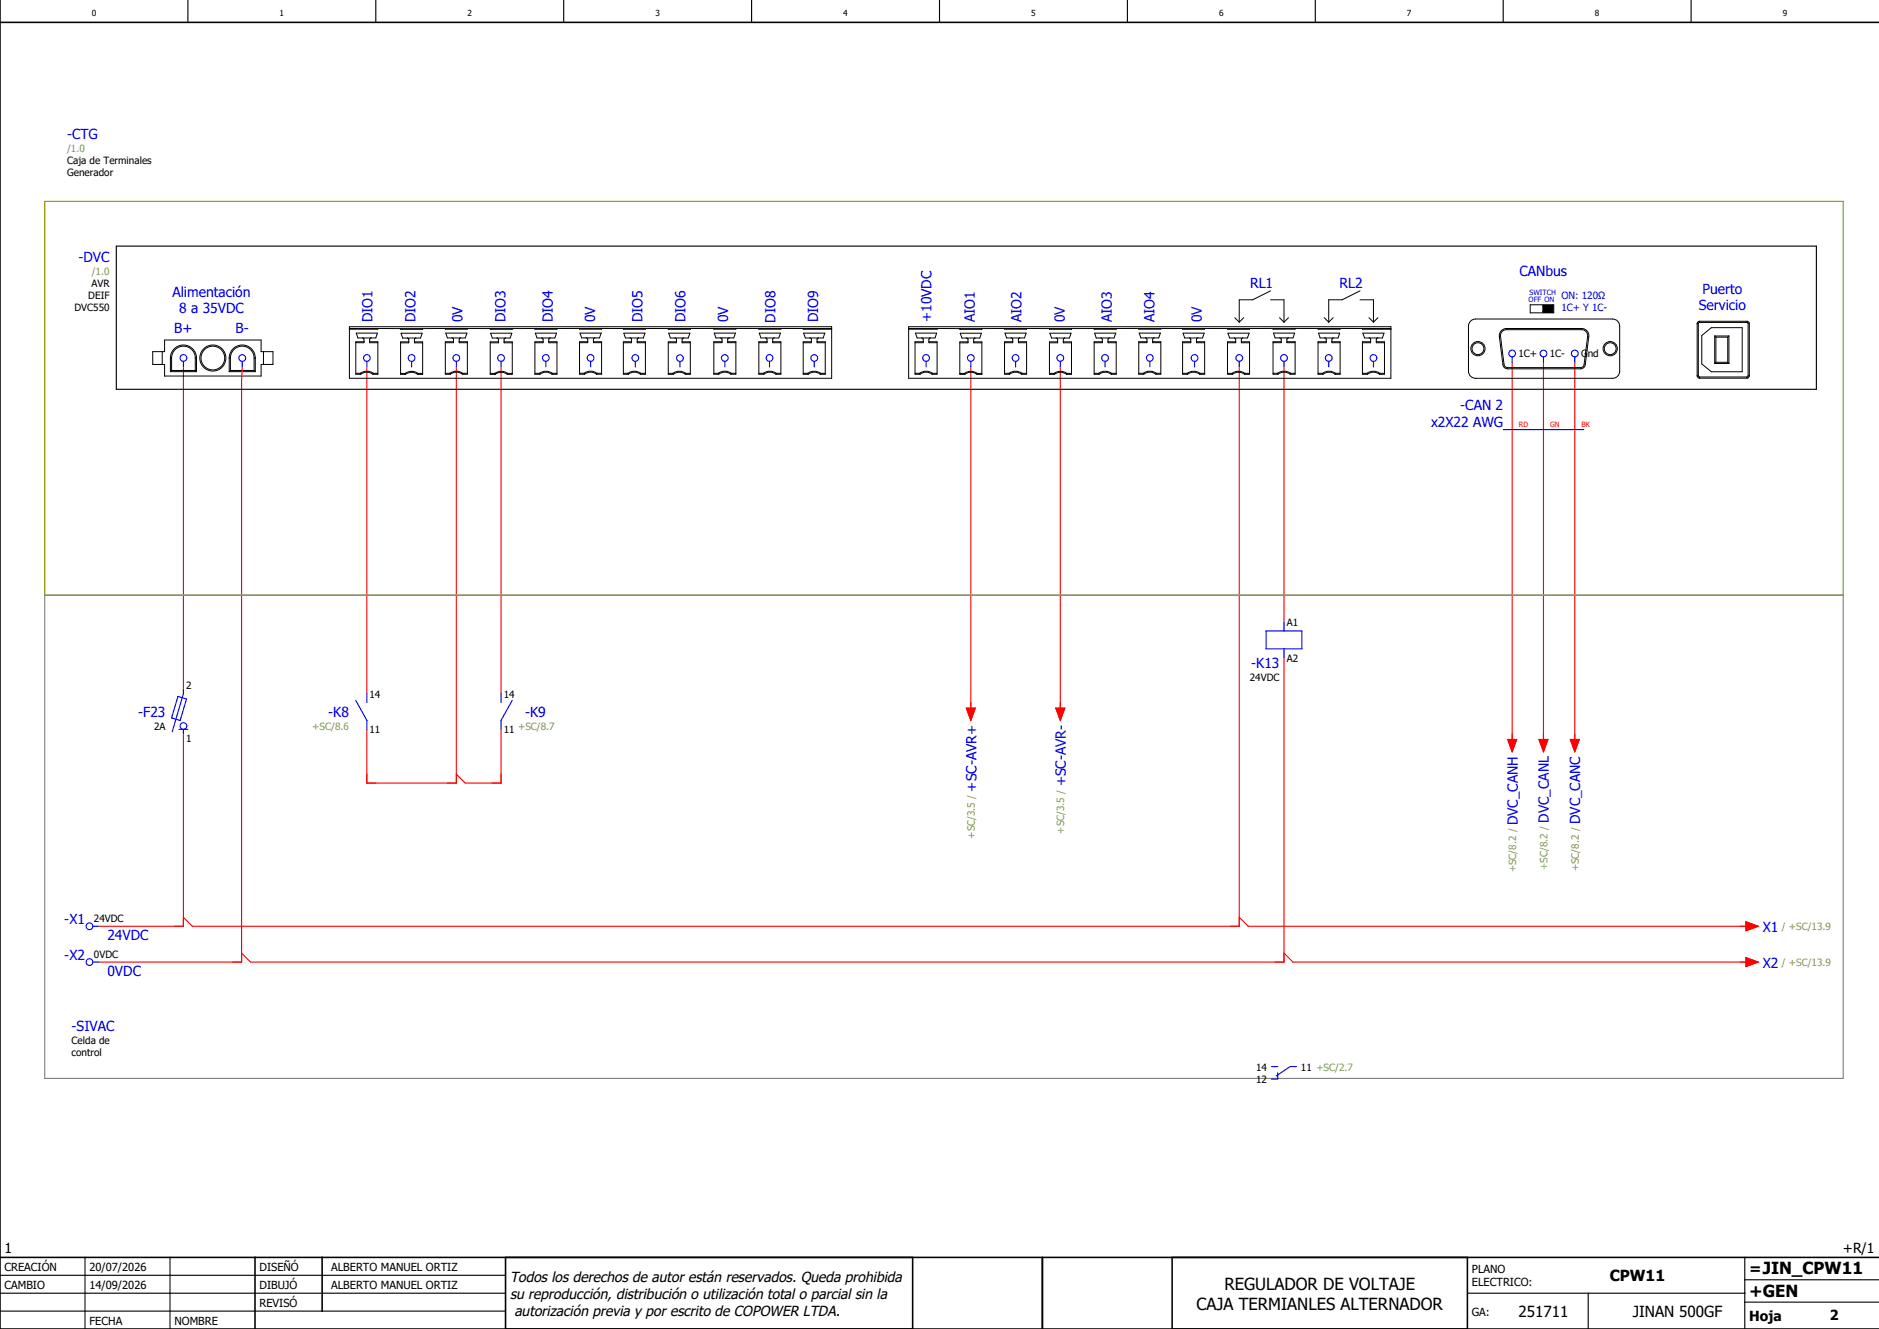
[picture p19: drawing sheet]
<svg xmlns="http://www.w3.org/2000/svg" width="420mm" height="297mm" viewBox="0 0 420 297" stroke-linecap="round" stroke-linejoin="round" font-family="sans-serif">
<defs><g id="words">
<g font-size="3.7">
<text x="267.5" y="292.7">CAJA TERMIANLES ALTERNADOR</text>
<text x="273.7" y="288.2">REGULADOR DE VOLTAJE</text>
<text x="391" y="289.8">+GEN</text>
</g>
<g font-size="3.4">
<text x="359.8" y="286.4">CPW11</text>
<text x="391" y="284.6">=JIN_CPW11</text>
<text x="339.4" y="294.4">251711</text>
<text x="365" y="294.4">JINAN 500GF</text>
</g>
<g font-size="3.2">
<text x="114" y="286.5">Todos los derechos de autor están reservados. Queda prohibida</text>
<text x="114" y="290.2">su reproducción, distribución o utilización total o parcial sin la</text>
<text x="115" y="294">autorización previa y por escrito de COPOWER LTDA.</text>
</g>
<g font-size="3.1" fill="#00f">
<text x="15" y="31">-CTG</text>
<text x="17.5" y="58.6">-DVC</text>
<text x="279.4" y="64.4">RL1</text>
<text x="299.4" y="64.4">RL2</text>
<text x="339.7" y="61.8">CANbus</text>
<text x="380.5" y="65.6">Puerto</text>
<text x="38.5" y="66.3">Alimentación</text>
<text x="40" y="70">8 a 35VDC</text>
<text x="143.6" y="72" transform="rotate(-90 143.6 72)">DIO5</text>
<text x="268.6" y="72" transform="rotate(-90 268.6 72)">0V</text>
<text x="379.7" y="69.4">Servicio</text>
<text x="39" y="74.4">B+</text>
<text x="52.7" y="74.4">B-</text>
<text x="83.2" y="72" transform="rotate(-90 83.2 72)">DIO1</text>
<text x="92.9" y="72" transform="rotate(-90 92.9 72)">DIO2</text>
<text x="103.3" y="72" transform="rotate(-90 103.3 72)">0V</text>
<text x="113" y="72" transform="rotate(-90 113 72)">DIO3</text>
<text x="123.5" y="72" transform="rotate(-90 123.5 72)">DIO4</text>
<text x="133.1" y="72" transform="rotate(-90 133.1 72)">0V</text>
<text x="153.2" y="72" transform="rotate(-90 153.2 72)">DIO6</text>
<text x="162.8" y="72.1" transform="rotate(-90 162.8 72.1)">0V</text>
<text x="173.3" y="72.1" transform="rotate(-90 173.3 72.1)">DIO8</text>
<text x="182.9" y="72" transform="rotate(-90 182.9 72)">DIO9</text>
<text x="208.2" y="72" transform="rotate(-90 208.2 72)">+10VDC</text>
<text x="217.9" y="72" transform="rotate(-90 217.9 72)">AIO1</text>
<text x="228.3" y="72" transform="rotate(-90 228.3 72)">AIO2</text>
<text x="238" y="72" transform="rotate(-90 238 72)">0V</text>
<text x="248.5" y="72" transform="rotate(-90 248.5 72)">AIO3</text>
<text x="258.1" y="72" transform="rotate(-90 258.1 72)">AIO4</text>
<text x="319.9" y="95.4">x2X22 AWG</text>
<text x="326.4" y="91.6">-CAN 2</text>
<text x="279.7" y="149.2">-K13</text>
<text x="30.9" y="160.2">-F23</text>
<text x="73.4" y="160.2">-K8</text>
<text x="117.4" y="160.2">-K9</text>
<text x="218.2" y="176.9" transform="rotate(-90 218.2 176.9)">+SC-AVR+</text>
<text x="238.2" y="175.8" transform="rotate(-90 238.2 175.8)">+SC-AVR-</text>
<text x="339.2" y="184.4" transform="rotate(-90 339.2 184.4)">DVC_CANH</text>
<text x="346.2" y="183.9" transform="rotate(-90 346.2 183.9)">DVC_CANL</text>
<text x="353.2" y="184.2" transform="rotate(-90 353.2 184.2)">DVC_CANC</text>
<text x="14.4" y="206.5">-X1</text>
<text x="394" y="208.2">X1</text>
<text x="14.4" y="214.5">-X2</text>
<text x="24" y="210.1">24VDC</text>
<text x="24" y="218.1">0VDC</text>
<text x="394" y="216.2">X2</text>
<text x="16" y="230.4">-SIVAC</text>
</g>
<g font-size="3.1">
<text x="1" y="280">1</text>
<text x="411.9" y="280">+R/1</text>
<text x="391" y="295.2">Hoja</text>
<text x="409" y="295">2</text>
</g>
<g font-size="2.5">
<text x="1" y="284">CREACIÓN</text>
<text x="20" y="284">20/07/2026</text>
<text x="58" y="284">DISEÑÓ</text>
<text x="74" y="284">ALBERTO MANUEL ORTIZ</text>
<text x="329" y="284.5">PLANO</text>
<text x="329" y="287.5">ELECTRICO:</text>
<text x="1" y="288">CAMBIO</text>
<text x="20" y="288">14/09/2026</text>
<text x="58" y="292">REVISÓ</text>
<text x="58" y="288">DIBUJÓ</text>
<text x="74" y="288">ALBERTO MANUEL ORTIZ</text>
<text x="329" y="294">GA:</text>
<text x="20" y="296">FECHA</text>
<text x="39" y="296">NOMBRE</text>
</g>
<g font-size="2.2" fill="#7ca552">
<text x="15" y="33.9">/1.0</text>
<text x="20.5" y="61.5">/1.0</text>
<text x="69.8" y="163.1">+SC/8.6</text>
<text x="115.8" y="163.1">+SC/8.7</text>
<text x="217.9" y="187.4" transform="rotate(-90 217.9 187.4)">+SC/3.5 /</text>
<text x="237.9" y="186.3" transform="rotate(-90 237.9 186.3)">+SC/3.5 /</text>
<text x="338.9" y="195" transform="rotate(-90 338.9 195)">+SC/8.2 /</text>
<text x="345.9" y="194.4" transform="rotate(-90 345.9 194.4)">+SC/8.2 /</text>
<text x="352.9" y="194.7" transform="rotate(-90 352.9 194.7)">+SC/8.2 /</text>
<text x="398.3" y="207.9">/ +SC/13.9</text>
<text x="398.3" y="215.9">/ +SC/13.9</text>
</g>
<g font-size="2.2">
<text x="15" y="36.6">Caja de Terminales</text>
<text x="15" y="39.3">Generador</text>
<text x="20.4" y="64.2">AVR</text>
<text x="16.6" y="69.6">DVC550</text>
<text x="19.7" y="66.9">DEIF</text>
<text x="339.4" y="79.9">1C+</text>
<text x="346.4" y="79.9">1C-</text>
<text x="353.4" y="79.9">Gnd</text>
<text x="287.6" y="139.9">A1</text>
<text x="287.6" y="147.8">A2</text>
<text x="41.6" y="153.9">2</text>
<text x="82.6" y="155.9">14</text>
<text x="112.6" y="155.9">14</text>
<text x="279.4" y="152.1">24VDC</text>
<text x="34.4" y="163.1">2A</text>
<text x="41.6" y="165.8">1</text>
<text x="82.6" y="163.8">11</text>
<text x="112.6" y="163.8">11</text>
<text x="21" y="206">24VDC</text>
<text x="21" y="214">0VDC</text>
<text x="16" y="233.2">Celda de</text>
<text x="16" y="235.9">control</text>
<text x="280.8" y="239.2">14</text>
<text x="290.8" y="239.2">11 +SC/2.7</text>
<text x="280.8" y="242">12</text>
</g>
<g font-size="2.2" fill="#00f">
<text x="349" y="66.8">ON: 120Ω</text>
<text x="349" y="69.5">1C+ Y 1C-</text>
</g>
<g font-size="1.9">
<text x="20.5" y="3.6">0</text>
<text x="62.5" y="3.6">1</text>
<text x="104.5" y="3.6">2</text>
<text x="146.5" y="3.6">3</text>
<text x="188.5" y="3.6">4</text>
<text x="230.5" y="3.6">5</text>
<text x="272.5" y="3.6">6</text>
<text x="314.5" y="3.6">7</text>
<text x="356.5" y="3.6">8</text>
<text x="398.5" y="3.6">9</text>
</g>
<g font-size="1.6" fill="#00f">
<text x="341.8" y="65.8">SWITCH</text>
<text x="341.7" y="67.5">OFF ON</text>
</g>
<g font-size="1.6" fill="#f00">
<text x="339.5" y="95.5">RD</text>
<text x="346.5" y="95.5">GN</text>
<text x="353.5" y="95.5">BK</text>
</g>
</g></defs>
<g fill="none" stroke="#000" stroke-width=".25">
<path d="M42 0v5M84 0v5M126 0v5M168 0v5M210 0v5M252 0v5M294 0v5M336 0v5M378 0v5M26 55h380v32h-380zM0 285h113M0 293h113"/>
<path d="M0 289h113M19 281v16M38 281v16M328 289h62M355 289v8M390 291h30M390 281v16M390 286h30"/>
</g>
<path d="M0 5h420M0 0v297h420M0 281h420M57 281v16M72 281v12M113 281v16M204 281v16M233 281v16M262 281v16M328 281v16" fill="none" stroke="#000" stroke-width=".35"/>
<g fill="none" stroke="#f00" stroke-width=".25">
<path d="M41 82v73M54.1 82l-.1 3v130h-32M82 82v73M102 82v93h-20v-12M112 82v73M217 82v77M237 82v77M277 82v125h-234l-2-2M287 82v57M338 81v85M345 81v85M352 81v85"/>
<path d="M216 158.3h2l-1 2.7zM236 158.3h2l-1 2.7zM287 147v68h-231l-2-2M41 163v44h-19M112 163v12h-8l-2-2M337 165.2h2l-1 2.8zM344 165.2h2l-1 2.8zM351 165.2h2l-1 2.8zM277 205l2 2h112M287 213l2 2h102M390.2 206l2.8 1-2.8 1zM390.2 214l2.8 1-2.8 1z"/>
</g>
<g fill="none" stroke="#000" stroke-width=".22">
<path d="M34.1 78.6h2.7v-2.6h21.6v2.6h2.6v2.8h-2.6v2.6h-21.6v-2.6h-2.7zM36.3 78.6v2.8M58.9 78.6v2.8M78.1 73h107.8v11.5h-107.8zM78.1 73.4h6.4M79.6 74.4h4.8l-.4 1.1h-4zM81 75.5l.3 .2 .1 .9h-1.9M81.4 76.4h-1.9v7.2h1.1M82.6 76.4h1.9v7.2h-1.1M83 75.5l-.3 .2-.1 .9h1.9M84.5 73.4h10M84.5 73.4v.2h-6.4"/>
<path d="M89.5 73.4v.2h5v-.2M89.6 74.5h4.8l-.4 1h-4zM91.1 75.5l.2 .2 .1 .9h-1.9M91.4 76.4h-1.9v7.3h1.1M92.6 76.4h1.9v7.3h-1.1M93 75.5l-.3 .2-.1 .9h1.9M99.5 73.4v.2h5v-.2M99.6 74.4h4.8l-.4 1.1h-4zM101 75.5l.3 .2 .1 .9h-1.9M101.4 76.4h-1.9v7.2h1.1M102.6 76.4h1.9v7.2h-1.1M103 75.5l-.3 .2-.1 .9h1.9"/>
<path d="M104.5 73.4h-10M109.6 73.4v.2h4.9v-.2M109.7 74.5h4.7l-.4 1h-4zM111.1 75.5l.3 .2v.9h-1.8M111.4 76.4h-1.8v7.3h1.1M112.7 76.4h1.8v7.3h-1.1M113 75.5l-.3 .2v.9h1.8M119.6 73.4v.2h4.9v-.2M119.7 74.4h4.7l-.4 1.1h-4zM121.1 75.5l.3 .2v.9h-1.8M121.4 76.4h-1.8v7.2h1.1M122.7 76.4h1.8v7.2h-1.1"/>
<path d="M123 75.5l-.3 .2v.9h1.8M129.5 73.4v.2h5v-.2M129.6 74.4h4.8l-.4 1.1h-4zM131.1 75.5l.2 .2 .1 .9h-1.9M131.4 76.4h-1.9v7.2h1.1M132.6 76.4h1.9v7.2h-1.1M133 75.5l-.3 .2-.1 .9h1.9M134.5 73.4h-30M134.5 73.4h51.4M139.3 73.4v.2h5v-.2M139.4 74.4h4.8l-.4 1.1h-4zM140.8 75.5l.3 .2 .1 .9h-1.9"/>
<path d="M141.2 76.4h-1.9v7.2h1.1M142.4 76.4h1.9v7.2h-1.1M142.8 75.5l-.3 .2-.1 .9h1.9M149.4 73.4v.2h4.9v-.2M149.5 74.5h4.7l-.4 1h-4zM150.9 75.5l.3 .2v.9h-1.8M151.2 76.4h-1.8v7.2h1.1M152.5 76.4h1.8v7.2h-1.1M152.8 75.5l-.3 .2v.9h1.8M159.6 73.4v.2h4.9v-.2M159.7 74.4h4.7l-.4 1.1h-4zM161.1 75.5l.2 .2 .1 .9h-1.8"/>
<path d="M161.4 76.4h-1.8v7.2h1.1M162.7 76.4h1.8v7.2h-1.1M163 75.5l-.3 .2v.9h1.8M169.6 73.4v.2h4.9v-.2M169.7 74.4h4.8l-.4 1.1h-4zM171.1 75.5l.3 .2v.9h-1.8M171.4 76.4h-1.8v7.2h1.1M172.7 76.4h1.8v7.2h-1.1M173 75.5l-.2 .2-.1 .9h1.8M179.5 73.4v.2h6.4M179.6 74.4h4.8l-.4 1.1h-4zM181 75.5l.3 .2 .1 .9h-1.9"/>
<path d="M181.4 76.4h-1.9v7.2h1.1M182.6 76.4h1.9v7.2h-1.1M183 75.5l-.3 .2-.1 .9h1.9M203.1 73h107.8v11.5h-107.8zM203.1 73.4h6.4M204.6 74.4h4.8l-.4 1.1h-4zM206 75.5l.3 .2 .1 .9h-1.9M206.4 76.4h-1.9v7.2h1.1M207.6 76.4h1.9v7.2h-1.1M208 75.5l-.3 .2-.1 .9h1.9M209.5 73.4h10M209.5 73.4v.2h-6.4"/>
<path d="M214.5 73.4v.2h5v-.2M214.6 74.5h4.8l-.4 1h-4zM216.1 75.5l.2 .2 .1 .9h-1.9M216.4 76.4h-1.9v7.3h1.1M217.6 76.4h1.9v7.3h-1.1M218 75.5l-.3 .2-.1 .9h1.9M224.5 73.4v.2h5v-.2M224.6 74.4h4.8l-.4 1.1h-4zM226 75.5l.3 .2 .1 .9h-1.9M226.4 76.4h-1.9v7.2h1.1M227.6 76.4h1.9v7.2h-1.1M228 75.5l-.3 .2-.1 .9h1.9"/>
<path d="M229.5 73.4h-10M234.6 73.4v.2h4.9v-.2M234.7 74.5h4.7l-.4 1h-4zM236.1 75.5l.3 .2v.9h-1.8M236.4 76.4h-1.8v7.3h1.1M237.7 76.4h1.8v7.3h-1.1M238 75.5l-.3 .2v.9h1.8M244.6 73.4v.2h4.9v-.2M244.7 74.4h4.7l-.4 1.1h-4zM246.1 75.5l.3 .2v.9h-1.8M246.4 76.4h-1.8v7.2h1.1M247.7 76.4h1.8v7.2h-1.1"/>
<path d="M248 75.5l-.3 .2v.9h1.8M254.5 73.4v.2h5v-.2M254.6 74.4h4.8l-.4 1.1h-4zM256.1 75.5l.2 .2 .1 .9h-1.9M256.4 76.4h-1.9v7.2h1.1M257.6 76.4h1.9v7.2h-1.1M258 75.5l-.3 .2-.1 .9h1.9M259.5 73.4h-30M259.5 73.4h51.4M264.3 73.4v.2h5v-.2M264.4 74.4h4.8l-.4 1.1h-4zM265.8 75.5l.3 .2 .1 .9h-1.9"/>
<path d="M266.2 76.4h-1.9v7.2h1.1M267.4 76.4h1.9v7.2h-1.1M267.8 75.5l-.3 .2-.1 .9h1.9M274.4 73.4v.2h4.9v-.2M274.5 74.5h4.7l-.4 1h-4zM275.9 75.5l.3 .2v.9h-1.8M276 71l1 1M276.2 76.4h-1.8v7.2h1.1M277.5 76.4h1.8v7.2h-1.1M277.8 75.5l-.3 .2v.9h1.8M278 71l-1 1M284 65l-4 2h-3v5"/>
<path d="M284 67h3v5M284.6 73.4v.2h4.9v-.2M284.7 74.4h4.7l-.4 1.1h-4zM286 71l1 1M286.1 75.5l.2 .2 .1 .9h-1.8M286.4 76.4h-1.8v7.2h1.1M287.7 76.4h1.8v7.2h-1.1M288 75.5l-.3 .2v.9h1.8M288 71l-1 1M294.6 73.4v.2h4.9v-.2M294.7 74.4h4.8l-.4 1.1h-4zM296 71l1 1"/>
<path d="M296.1 75.5l.3 .2v.9h-1.8M296.4 76.4h-1.8v7.2h1.1M297.7 76.4h1.8v7.2h-1.1M298 71l-1 1M298 75.5l-.2 .2-.1 .9h1.8M304 65l-4 2h-3v5M304 67h3v5M304.5 73.4v.2h6.4M304.6 74.4h4.8l-.4 1.1h-4zM306 71l1 1M306 75.5l.3 .2 .1 .9h-1.9M306.4 76.4h-1.9v7.2h1.1"/>
<path d="M307.6 76.4h1.9v7.2h-1.1M308 75.5l-.3 .2-.1 .9h1.9M308 71l-1 1M328.5 71.9l.8-.5 .5-.1h30.6a1.59 1.59 0 0 1 1.6 1.6v10.1a1.59 1.59 0 0 1-1.6 1.5h-30.6a1.59 1.59 0 0 1-1.6-1.5v-10.1zM335.6 74.2l.7-.5h.4h17a1.32 1.32 0 0 1 1.2 1.5l-.8 6.3a.79 .79 0 0 1-.8 .7h-16.3a.79 .79 0 0 1-.8-.7l-.8-6.4zM335.8 73.7l.9-.3h17a1.59 1.59 0 0 1 1.4 1.8l-.8 6.3a1.06 1.06 0 0 1-1 .9h-16.3a1.06 1.06 0 0 1-1.1-.9l-.8-6.4a1.59 1.59 0 0 1 .7-1.4zM342 68.1h5.3v1.8h-5.3zM379.4 72.3h.2M379.4 72.3v11.7M379.6 72.3v11.7M379.9 72.1l-.3 .2M379.9 71.8l-.3 .1-.2 .4"/>
<path d="M379.9 71.8v.3M379.9 72.1h10.6M379.9 71.8h10.6M380.4 75l2.1-1.8h6.9v9.9h-6.9l-2.1-1.8zM383.3 75.1l.2 .2M383.3 75.1v6.1M383.3 75.1h3.2M383.5 75.3v5.7M383.5 75.3h2.7M386.2 75.3v5.7M386.5 75.1l-.3 .2M386.5 75.1v6.1"/>
<path d="M390.5 72.1l.2 .2M390.5 71.8l.2 .1 .3 .4M390.5 71.8v.3M390.7 72.3v11.7M390.7 72.3h.3M391 72.3v11.7M38.1 80a2.92 2.92 0 0 1 2.9-2.9 2.92 2.92 0 0 1 2.9 2.9M38.1 83.1h5.8M38.1 80v3.1M38.1 80h.3M38.4 80a2.65 2.65 0 0 1 2.6-2.6 2.65 2.65 0 0 1 2.7 2.6M38.4 82.8h5.3"/>
<path d="M38.4 82.8l-.3 .3M38.4 80v2.8M43.7 82.8l.2 .3M43.7 80h.2M43.7 80v2.8M43.9 80v3.1M51.2 80a2.92 2.92 0 0 1 2.9-2.9 2.92 2.92 0 0 1 3 2.9M51.2 83.1h5.9M51.2 80v3.1M51.2 80h.3M51.5 80a2.65 2.65 0 0 1 2.6-2.6 2.65 2.65 0 0 1 2.7 2.6M51.5 82.8h5.3"/>
<path d="M51.5 80v2.8M51.5 82.8l-.3 .3M56.8 80h.3M56.8 80v2.8M56.8 82.8l.3 .3M57.1 80v3.1M79.5 83.4h1.1M80.6 83.4a2.38 2.38 0 0 1 2.8 0M80.6 83.4v.2M80.6 83.6a2.17 2.17 0 0 1 2.8 0M83.4 83.4h1.1M83.4 83.4v.2"/>
<path d="M89.5 83.5h1.1M90.6 83.5a2.38 2.38 0 0 1 2.8 0M90.6 83.5v.2M90.6 83.7a2.17 2.17 0 0 1 2.8 0M93.4 83.5h1.1M93.4 83.5v.2M99.5 83.4h1.1M100.6 83.4a2.38 2.38 0 0 1 2.8 0M100.6 83.4v.2M100.6 83.6a2.17 2.17 0 0 1 2.8 0M103.4 83.4h1.1M103.4 83.4v.2"/>
<path d="M109.6 83.4h1M110.6 83.4a2.38 2.38 0 0 1 2.9 0M110.6 83.4l.1 .3M110.7 83.7a2.17 2.17 0 0 1 2.7 0M113.5 83.4h1M113.5 83.4l-.1 .3M119.6 83.4h1M120.6 83.4a2.38 2.38 0 0 1 2.9 0M120.6 83.4l.1 .2M120.7 83.6a2.17 2.17 0 0 1 2.7 0M123.5 83.4h1M123.5 83.4l-.1 .2"/>
<path d="M129.5 83.4h1.1M130.6 83.4a2.38 2.38 0 0 1 2.8 0M130.6 83.4v.2M130.6 83.6a2.17 2.17 0 0 1 2.8 0M133.4 83.4h1.1M133.4 83.4v.2M139.3 83.4h1.1M140.4 83.4a2.38 2.38 0 0 1 2.8 0M140.4 83.4v.2M140.4 83.6a2.17 2.17 0 0 1 2.8 0M143.2 83.4h1.1M143.2 83.4v.2"/>
<path d="M149.4 83.4h1M150.4 83.4a2.38 2.38 0 0 1 2.9 0M150.4 83.4l.1 .2M150.5 83.6a2.17 2.17 0 0 1 2.7 0M153.3 83.4h1M153.3 83.4l-.1 .2M159.6 83.4h1M160.6 83.4a2.39 2.39 0 0 1 2.9 0M160.6 83.4l.1 .2M160.7 83.6a2.17 2.17 0 0 1 2.7 0M163.5 83.4h1M163.5 83.4l-.1 .2"/>
<path d="M169.6 83.4h1.1M170.7 83.4a2.38 2.38 0 0 1 2.8 0M170.7 83.4v.2M170.7 83.6a2.17 2.17 0 0 1 2.7 0M173.5 83.4h1M173.5 83.4l-.1 .2M179.5 83.4h1.1M180.6 83.4a2.38 2.38 0 0 1 2.8 0M180.6 83.4v.2M180.6 83.6a2.17 2.17 0 0 1 2.8 0M183.4 83.4h1.1M183.4 83.4v.2"/>
<path d="M204.5 83.4h1.1M205.6 83.4a2.38 2.38 0 0 1 2.8 0M205.6 83.4v.2M205.6 83.6a2.17 2.17 0 0 1 2.8 0M208.4 83.4h1.1M208.4 83.4v.2M214.5 83.5h1.1M215.6 83.5a2.38 2.38 0 0 1 2.8 0M215.6 83.5v.2M215.6 83.7a2.17 2.17 0 0 1 2.8 0M218.4 83.5h1.1M218.4 83.5v.2"/>
<path d="M224.5 83.4h1.1M225.6 83.4a2.38 2.38 0 0 1 2.8 0M225.6 83.4v.2M225.6 83.6a2.17 2.17 0 0 1 2.8 0M228.4 83.4h1.1M228.4 83.4v.2M234.6 83.4h1M235.6 83.4a2.38 2.38 0 0 1 2.9 0M235.6 83.4l.1 .3M235.7 83.7a2.17 2.17 0 0 1 2.7 0M238.5 83.4h1M238.5 83.4l-.1 .3"/>
<path d="M244.6 83.4h1M245.6 83.4a2.38 2.38 0 0 1 2.9 0M245.6 83.4l.1 .2M245.7 83.6a2.17 2.17 0 0 1 2.7 0M248.5 83.4h1M248.5 83.4l-.1 .2M254.5 83.4h1.1M255.6 83.4a2.38 2.38 0 0 1 2.8 0M255.6 83.4v.2M255.6 83.6a2.17 2.17 0 0 1 2.8 0M258.4 83.4h1.1M258.4 83.4v.2"/>
<path d="M264.3 83.4h1.1M265.4 83.4a2.38 2.38 0 0 1 2.8 0M265.4 83.4v.2M265.4 83.6a2.17 2.17 0 0 1 2.8 0M268.2 83.4h1.1M268.2 83.4v.2M274.4 83.4h1M275.4 83.4a2.38 2.38 0 0 1 2.9 0M275.4 83.4l.1 .2M275.5 83.6a2.17 2.17 0 0 1 2.7 0M278.3 83.4h1M278.3 83.4l-.1 .2"/>
<path d="M284.6 83.4h1M285.6 83.4a2.39 2.39 0 0 1 2.9 0M285.6 83.4l.1 .2M285.7 83.6a2.17 2.17 0 0 1 2.7 0M288.5 83.4h1M288.5 83.4l-.1 .2M294.6 83.4h1.1M295.7 83.4a2.38 2.38 0 0 1 2.8 0M295.7 83.4v.2M295.7 83.6a2.17 2.17 0 0 1 2.7 0M298.5 83.4h1M298.5 83.4l-.1 .2"/>
<path d="M304.5 83.4h1.1M305.6 83.4a2.38 2.38 0 0 1 2.8 0M305.6 83.4v.2M305.6 83.6a2.17 2.17 0 0 1 2.8 0M308.4 83.4h1.1M308.4 83.4v.2M379.4 84l.2 .4 .3 .1M379.4 84h.2M379.6 84l.3 .3M379.9 84.5h10.6M379.9 84.3h10.6M379.9 84.3v.2"/>
<path d="M383.3 81.2h3.2M383.5 81h2.7M383.5 81l-.2 .2M386.2 81l.3 .2M390.5 84.3v.2M390.7 84l-.2 .3M390.7 84h.3M391 84l-.3 .4-.2 .1"/>
<circle cx="330.4" cy="77.9" r="1.59"/>
<circle cx="330.4" cy="77.9" r="1.33"/>
<circle cx="359.9" cy="77.9" r="1.59"/>
<circle cx="359.9" cy="77.9" r="1.32"/>
<circle cx="47.6" cy="80" r="2.92"/>
<circle cx="47.6" cy="80" r="2.65"/>
</g>
<path d="M345 68.3h2v1.4h-2z" fill="#000" stroke="#000" stroke-width=".22"/>
<path d="M345 68.3h2v1.4h-2z" fill="none" stroke="#000" stroke-width=".5"/>
<path d="M10 45h402v88h-402z" fill="none" stroke="#969600" stroke-width=".25"/>
<g fill="none" stroke="#00f" stroke-width=".25">
<path d="M338 79.7v1.3M345 79.7v1.3M352 79.7v1.3M41 80.8v1.2M54.1 80.8v1.2M82 80.8v1.2M92 80.8v1.2M102 80.8v1.2M112 80.8v1.2M122 80.7v1.3M132 80.7v1.3M142 80.8v1.2"/>
<path d="M152 80.8v1.2M162 80.7v1.3M172 80.7v1.3M182 80.8v1.2M207 80.8v1.2M217 80.8v1.2M227 80.8v1.2M237 80.8v1.2M247 80.7v1.3M257 80.7v1.3M267 80.8v1.2M277 80.8v1.2"/>
<path d="M287 80.8v1.2M297 80.7v1.3M307 80.8v1.2M336 96h18M287 139v2M39.8 155.6l1.9 .6-1.4 4.8-1.9-.6zM41 154v1l-2.5 8.5M79.5 156.5l2.5 4.5v2M82 155v2M112 155v2M114.5 156.5l-2.5 4.5v2M283 141h8v4h-8z"/>
<path d="M287 145v2M40 163h2M41 163v1M20.8 207h1.2M20.8 215h1.2M284.2 238.4h1.4M285.6 239.8v1.4h-1.4M289.8 238.3h-1.4l-3.1 2.2"/>
<circle cx="41" cy="80" r=".75"/>
<circle cx="82" cy="80" r=".75"/>
<circle cx="102" cy="80" r=".75"/>
<circle cx="112" cy="80" r=".75"/>
<circle cx="122" cy="80" r=".75"/>
<circle cx="132" cy="80" r=".75"/>
<circle cx="162" cy="80" r=".75"/>
<circle cx="172" cy="80" r=".75"/>
<circle cx="207" cy="80" r=".75"/>
<circle cx="217" cy="80" r=".75"/>
<circle cx="237" cy="80" r=".75"/>
<circle cx="247" cy="80" r=".75"/>
<circle cx="257" cy="80" r=".75"/>
<circle cx="277" cy="80" r=".75"/>
<circle cx="287" cy="80" r=".75"/>
<circle cx="297" cy="80" r=".75"/>
<circle cx="338" cy="79" r=".75"/>
<circle cx="345" cy="79" r=".75"/>
<circle cx="352" cy="79" r=".75"/>
<circle cx="54.1" cy="80" r=".75"/>
<circle cx="92" cy="80" r=".75"/>
<circle cx="142" cy="80" r=".75"/>
<circle cx="152" cy="80" r=".75"/>
<circle cx="182" cy="80" r=".75"/>
<circle cx="227" cy="80" r=".75"/>
<circle cx="267" cy="80" r=".75"/>
<circle cx="307" cy="80" r=".75"/>
<circle cx="41" cy="162.3" r=".75"/>
<circle cx="20" cy="215" r=".75"/>
<circle cx="20" cy="207" r=".75"/>
</g>
<path d="M10 133h402v108h-402z" fill="none" stroke="#808080" stroke-width=".25"/>
<g fill="#f00" stroke="#f00" stroke-width=".22">
<path d="M337 165.2h2l-1 2.8z"/>
<path d="M344 165.2h2l-1 2.8z"/>
<path d="M351 165.2h2l-1 2.8z"/>
<path d="M216 158.3h2l-1 2.7z"/>
<path d="M236 158.3h2l-1 2.7z"/>
<path d="M390.2 206l2.8 1-2.8 1z"/>
<path d="M390.2 214l2.8 1-2.8 1z"/>
</g>
<use href="#words"/>
</svg>
